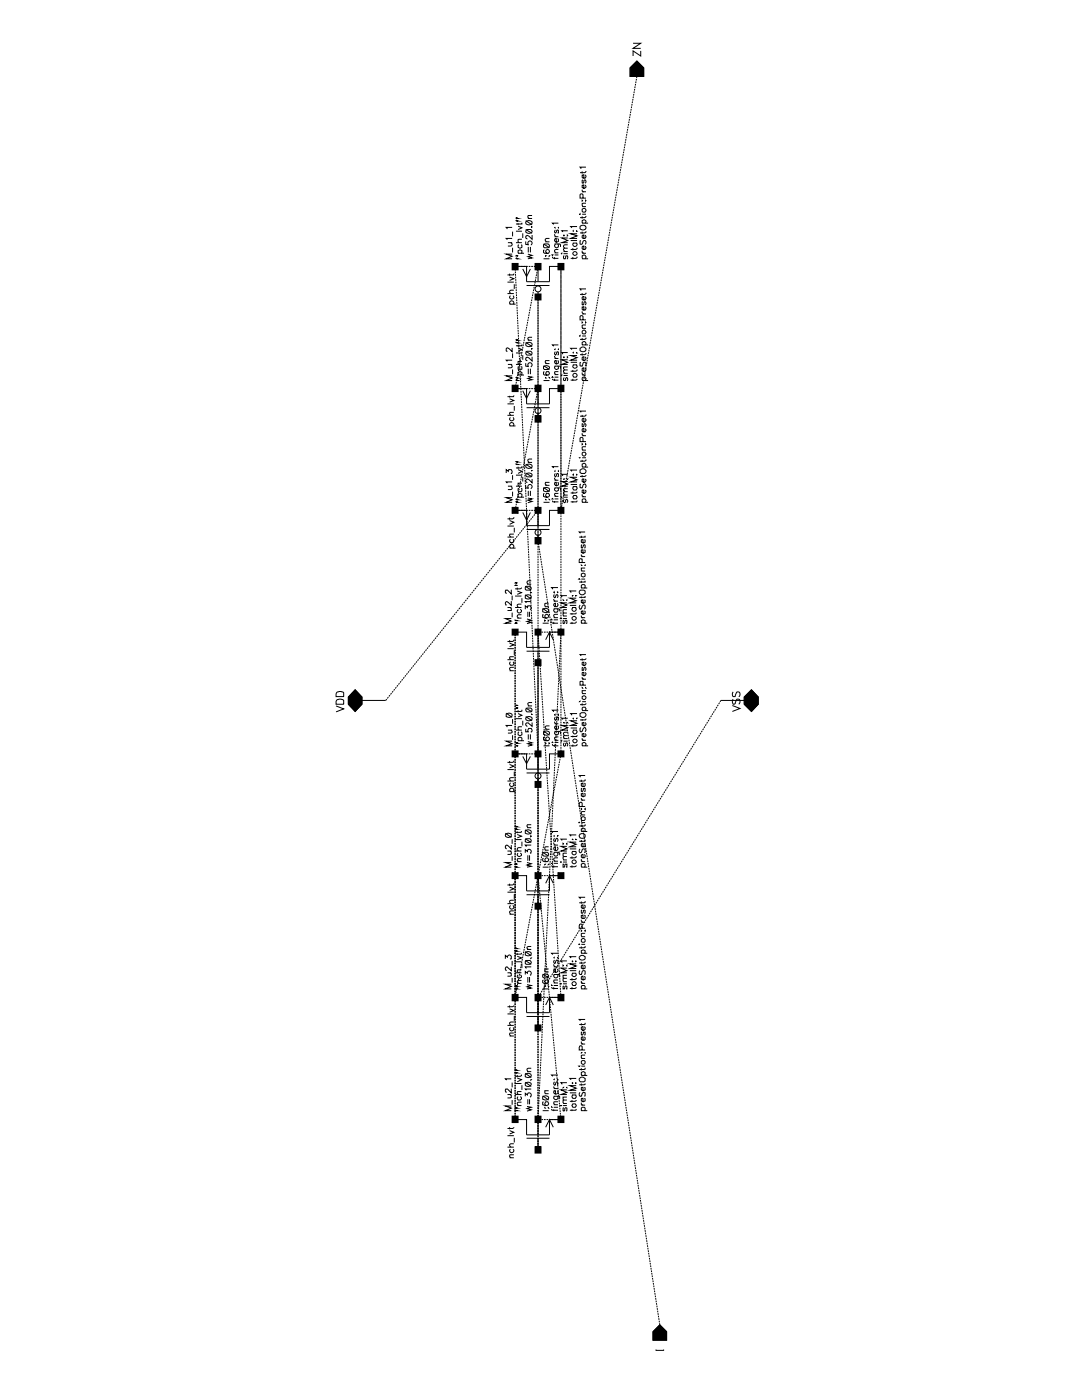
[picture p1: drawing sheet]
<svg xmlns="http://www.w3.org/2000/svg" width="216mm" height="279mm" viewBox="0 0 216 279" stroke-linecap="round" stroke-linejoin="round" font-family="sans-serif">
<g fill="none" stroke="#000" stroke-width=".2">
<path d="M125.7 13.5l1.4-1.3 1.3 1.3v1.7h-2.7zM126.3 8.6h1.5l-1.5 1.1h1.5M127.8 10.2v1l-1.5-1v1M116.2 40v.1zM116.2 37.8v.3l.3 .2M116.2 34.2v.4M116.2 38.3h.7M116.3 39.5v-.6l-.4-.2-.2 .2v.6h1.2M116.3 35.9l-.1 .1v.5l.1 .1 .2-.2v-.3l.3-.2 .1 .3-.1 .4M116.8 36.9a.4 .4 0 0 1 0 .6 .4 .4 0 0 1-.6-.1v-.4l.3-.1v.7M116.8 34.9l.1 .2-.1 .5h-.5l-.1-.2v-.4l.3-.1v.7M116.8 40v.1z"/>
<path d="M116.9 34.1l-.2 .4h-1M116.9 33.4h-1.2l.2 .3M101.3 58.6h1.2M101.3 56.3h1.2M101.3 48.4h.9M101.7 55.3l.8 .3-.8 .4M101.7 54.6v.4M101.9 59l-.2 .4 .3 .3 .5-.3-.1-.4M101.9 48.4l.3 .3-.1 .3-.8 .1M102.2 52.6h1.2v1.2h-1.2zM102.2 50.7h-1.2l1.2 .4-1.2 .5h1.2M102.2 47.6h-1.2l.2 .2"/>
<path d="M102.2 45.4h-1.2l.2 .3M102.3 46.2v1M102.3 49.4v1M102.5 57.9l-.7 .1-.1 .3 .2 .3M102.5 54.6l-.1 .3h-1.1M102.6 56.7v1M102.8 53.2h2.3v3h4.5v-3h2.3M103 48.4h1.1M103 46.1h1.1M103 51.6h.4M103 51.1h.4M103 44l.4 .1"/>
<path d="M103 43.5l.4 .1M103.4 45.1l.7 .4-.7 .3M103.4 50.5h1.2M103.4 44.5v.4M103.5 50.5h-.1v-.5l.3-.1 .4 .1v.5h-.1M103.5 48.9h-.1v.5l.3 .1 .4-.1v-.5h-.1M104.1 47.8h-.7v.5l.1 .1M104.1 44.4v.3h-1.1M104.3 53.7l.8 1.5 .7-1.5M104.3 46.6v.9M104.9 48.2v.6l.5 .1a.44 .44 0 0 1-.1-.7 .44 .44 0 0 1 .7 0 .44 .44 0 0 1-.1 .7M104.9 45.8l1.3 .8"/>
<path d="M104.9 44l1.3 .9M105 44.2a.62 .62 0 0 1 .7-.2 .62 .62 0 0 1 .4 .7 .62 .62 0 0 1-.8 .2 .62 .62 0 0 1-.3-.7zM105.1 57h4.5M105.2 45.8h.7l.3 .3a.68 .68 0 0 1-.7 .5 .68 .68 0 0 1-.6-.5zM105.3 50.7l.9 .3-.9 .2 .9 .3-.9 .1M105.3 43.6h.9M105.4 49.3v1.1M105.8 49.3v1.1M106.1 45.2v.2zM106.2 46.9v.9l-.6-.6a.36 .36 0 0 0-.5-.1 .36 .36 0 0 0-.1 .5l.2 .1M106.2 43h-.8l-.1 .3 .3 .3M106.8 58.7h1.2v1.2h-1.2z"/>
<path d="M106.8 52.6h1.2v1.2h-1.2zM107.4 53.2v3M107.4 58.3v1M108.5 48.9l.1-.2h.8l.2 .4-.2 .3h-.8l-.1-.1zM108.5 51.6h1.1M108.5 48.7l1.1 .7M108.6 49.9l-.1 .1v.4l.1 .1h.9l.1-.3v-.2l-.3-.2-.3 .2-.1 .2 .2 .3h.1M108.8 51.1h.2zM108.8 48.3h.8M109.6 51.1h.1M109.6 47.6h-.5l-.3 .2v.2l.3 .3M110.2 50.9h.1z"/>
<path d="M110.2 51.2v.2l.3 .2h.9M110.7 48.7l1.1 .1v.5M110.7 46.7v.4l.3 .1M110.7 45.4v.1zM110.7 51.3v.4M110.7 50.9h.7M110.7 50.5h.7M110.7 47.2h.7M110.8 48.7a.42 .42 0 0 0 0 .6 .42 .42 0 0 0 .6 0v-.4l-.1-.2M110.8 45.9l-.1 .2v.4h.2l.2-.5h.3v.5h-.1M111.3 47.6l.1 .2v.4a.4 .4 0 0 1-.6 0 .4 .4 0 0 1 .2-.6v.7M111.3 52.6h1.2v1.2h-1.2z"/>
<path d="M111.3 45.4l.1 .1zM111.4 49.8h-.5l-.2 .2v.2l.2 .3M111.4 44.5h-1.2l.3 .3M112.1 50.5v.2zM112.4 47h.2zM112.4 50.6h.9M112.4 50.2h.9M112.6 51.1l-.2 .1 .1 .4h.3l.1-.5h.3l.1 .4-.2 .1M113.2 46.9v.2zM113.3 49.5h-.6l-.3 .2 .3 .5M113.3 48.9h-.8l-.1 .4 .3 .2M113.3 47.5h-1.2l1.2 .5-1.2 .4h1.2"/>
<path d="M113.3 46.1h-1.2l.2 .2M113.9 48h1.2M114.3 49.5v.5M114.3 51.3v.4M114.3 48.5h.8M114.4 46.1h-.1zM114.5 48.5l-.2 .4 .3 .3 .5-.2v-.3l-.1-.2M115 46.1h.1zM115.1 51.2v.2l-.2 .2h-1M115.1 49.4v.2l-.2 .2h-1M115.1 46.7h-1.2l1.2 .4-1.2 .5h1.2M115.1 45.2h-1.2l.2 .3"/>
<path d="M115.7 42.8v-.1v.1zM115.9 48l-.2 .1v.6h.5l.1-.5 .5-.2 .1 .3-.1 .5M115.9 45a.63 .63 0 0 1 .7 0 .63 .63 0 0 1 .3 .6 .62 .62 0 0 1-.7 .3 .62 .62 0 0 1-.5-.7zM116.2 50v.4l.3 .1M116.2 41.7a.42 .42 0 0 1 .6 0 .42 .42 0 0 1 0 .6h-.5l-.1-.1zM116.2 51.6h1.1M116.2 50.5h.7M116.2 43.2v.4M116.2 46.2v.5M116.2 58.5v.4M116.2 44.5h1.1M116.2 42.8h.7"/>
<path d="M116.2 41.2h.7M116.3 51.6l-.1-.1v-.4a.42 .42 0 0 1 .6-.1 .42 .42 0 0 1 0 .6M116.3 44.5l-.1-.1v-.4a.39 .39 0 0 1 .6-.1 .39 .39 0 0 1 0 .6M116.8 49.1l.1 .3-.1 .4h-.5l-.1-.2v-.3l.3-.2v.7M116.8 46.9l.1 .3-.1 .4h-.5l-.1-.2v-.3l.3-.2v.7M116.8 59.2l.1 .2-.1 .5h-.5l-.1-.2v-.3l.3-.2v.7M116.9 46.1v.2l-.2 .2h-1M116.9 43.1l-.2 .3h-1M116.9 40.6h-.7l.1 .6M116.9 58.4v.2l-.2 .2h-1M116.9 57.7h-1.2l.2 .3M101.3 72.7h.9"/>
<path d="M101.7 79.6l.8 .3-.8 .4M101.7 60.7h1.2M101.7 79v.3M101.9 60.7l-.2-.3 .3-.4 .4 .2 .1 .3-.1 .2M101.9 72.7l.3 .5-.3 .2h-.6M102.2 76.9h1.2v1.2h-1.2zM102.2 75h-1.2l1.2 .4-1.2 .5h1.2M102.2 71.9h-1.2l.2 .2M102.2 69.4v.8l-.6-.6-.4-.2-.2 .2v.4l.3 .1M102.3 70.5v1M102.3 73.7v1M102.5 78.9l-.1 .3h-1.1"/>
<path d="M102.8 77.6h2.3v3h4.5v-3h2.3M103 72.7h1.1M103 70.4h1.1M103 75.9h.4M103 75.4h.4M103 68.3l.4 .1M103 67.8l.4 .1M103.4 69.4l.7 .4-.7 .3M103.4 68.8v.4M103.4 74.8h1.2M103.5 74.8h-.1v-.5l.3-.1 .4 .1v.5h-.1M103.5 73.2h-.1v.5l.3 .1 .4-.1v-.5h-.1"/>
<path d="M104.1 72.1h-.7v.5l.1 .1M104.1 68.7v.3h-1.1M104.3 78l.8 1.5 .7-1.5M104.3 70.9v.9M104.9 72.5v.6l.5 .1a.45 .45 0 0 1 0-.7 .45 .45 0 0 1 .7 .1 .45 .45 0 0 1-.2 .6M104.9 70.1l1.3 .8M104.9 68.3l1.3 .9M105 70.3l.2-.2h.7l.3 .4-.3 .4h-.7l-.3-.4zM105 68.5a.62 .62 0 0 1 .7-.2 .62 .62 0 0 1 .4 .7 .62 .62 0 0 1-.8 .2 .62 .62 0 0 1-.3-.7zM105.3 75.1l.9 .2-.9 .2 .9 .3-.9 .1M105.3 67.9h.9M105.4 73.6v1.1"/>
<path d="M105.8 73.6v1.1M106 69.6h.2zM106.2 71.2v.9l-.6-.6-.4-.2-.3 .2v.3l.3 .2M106.2 67.3l-.8 .1-.1 .2 .3 .3M106.8 76.9h1.2v1.2h-1.2zM107.4 77.6v3M108.5 73.2l.6-.2 .5 .2v.2l-.2 .3h-.8l-.1-.1zM108.5 75.9h1.1M108.5 73l1.1 .7M108.6 74.2l-.1 .1v.4l.1 .1h.9a.42 .42 0 0 0 0-.6h-.4a.37 .37 0 0 0-.2 .4 .37 .37 0 0 0 .3 .2M108.8 72.6h.8M108.9 75.4h.1h-.2z"/>
<path d="M109.6 75.4h.1M109.6 72h-.7l-.1 .3 .3 .3M110.2 75.3h.1zM110.2 75.6l.3 .3h.9M110.7 73.1h1.1v.5M110.7 71v.4l.3 .1M110.7 75.6v.4M110.7 75.3h.7M110.7 74.8h.7M110.7 71.5h.7M110.7 69.7v.1zM110.8 73.1a.4 .4 0 0 0 0 .6 .4 .4 0 0 0 .6-.1v-.4l-.1-.1"/>
<path d="M110.8 70.2l-.1 .2 .1 .5 .3-.6h.3v.5l-.1 .1M111.3 72l.1 .1v.4a.42 .42 0 0 1-.6 .1 .42 .42 0 0 1-.1-.6h.3v.6M111.3 76.9h1.2v1.2h-1.2zM111.4 74.2h-.7v.3l.2 .3M111.4 69.7l-.1 .1zM111.4 68.8h-1.2l.3 .3M112 74.9l.1-.1v.2zM112.4 71.3h.2zM112.4 74.9h.9M112.4 74.5h.9M112.6 75.4l-.2 .2 .1 .3h.3l.2-.5 .3 .2-.2 .3M113.2 71.2v.2z"/>
<path d="M113.3 73.8h-.6l-.3 .2 .3 .5M113.3 73.2h-.8l-.1 .4 .3 .2M113.3 71.8h-1.2l1.2 .5-1.2 .4h1.2M113.3 70.4h-1.2l.2 .3M113.9 72.3h1.2M114.3 73.8v.5M114.3 75.6v.4M114.3 72.8h.8M114.4 74.7l.2-.2 .5 .2v.3l-.1 .3h-.5l-.2-.3zM114.4 70.4h-.1zM114.5 72.8l-.2 .4 .3 .3 .5-.3-.1-.4M115 70.4h.1z"/>
<path d="M115.1 75.6l-.2 .3h-1M115.1 73.7v.2l-.2 .2h-1M115.1 71h-1.2l1.2 .4-1.2 .5h1.2M115.1 69.5h-1.2l.2 .3M115.7 67.1v-.1v.1zM115.7 69.5a.64 .64 0 0 1 .8-.3 .64 .64 0 0 1 .4 .6 .62 .62 0 0 1-.7 .4 .62 .62 0 0 1-.5-.7zM115.9 72.3l-.2 .1v.6l.5 .1 .1-.6 .5-.2 .1 .3-.1 .5M116.2 74.3v.4l.3 .1M116.2 66.1l.1-.1a.4 .4 0 0 1 .5 .1 .4 .4 0 0 1 0 .5h-.5l-.1-.1zM116.2 64.3v.1zM116.2 62.1v.3l.3 .3M116.2 67.5v.4"/>
<path d="M116.2 70.5v.5M116.2 75.9h1.1M116.2 74.8h.7M116.2 68.8h1.1M116.2 67.1h.7M116.2 65.5h.7M116.2 62.7h.7M116.3 75.9l-.1-.1v-.4l.1-.1h.5l.1 .2-.1 .4M116.3 68.8l-.1-.1v-.4a.39 .39 0 0 1 .6-.1 .39 .39 0 0 1 0 .6M116.3 63.8v-.6l-.4-.2-.2 .2v.6h1.2M116.3 60.2l-.1 .1v.5h.2l.2-.5 .2-.1 .1 .3-.1 .4M116.8 73.4a.42 .42 0 0 1 0 .6 .42 .42 0 0 1-.6 0v-.4l.3-.2v.8"/>
<path d="M116.8 71.2a.42 .42 0 0 1 0 .6 .42 .42 0 0 1-.6 0v-.4l.3-.2v.8M116.8 61.2l.1 .3-.1 .4h-.5l-.1-.2v-.4l.3-.1v.7M116.8 64.3v.1zM116.9 70.4v.2l-.2 .2h-1M116.9 67.4v.2l-.2 .1h-1M116.9 64.9h-.7v.5l.1 .1M101 94.4v-.7l.4 .4 .1-.4h.5l.2 .5-.1 .3h-.2M101.3 80.6h1.2M101.3 82.9h1.2M101.3 97h.9M101.7 85h1.2M101.9 85l-.2-.3 .3-.4 .4 .1 .1 .3-.1 .3"/>
<path d="M101.9 83.3l-.2 .4 .3 .3 .5-.3-.1-.4M101.9 97l.3 .5-.3 .2h-.6M102.2 99.3h-1.2l1.2 .4-1.2 .5h1.2M102.2 96.2h-1.2l.2 .2M102.3 94.8v1M102.3 98.1v1M102.5 82.3h-.7l-.1 .3 .2 .3M102.6 81v1M103 97h1.1M103 94.8h1.1M103 99.7h.4M103 92.6l.4 .1"/>
<path d="M103 92.1l.4 .1M103.4 93.7l.7 .4-.7 .4M103.4 93.1v.5M103.4 99.2h1.2M103.5 99.2l-.1-.1v-.5l.3-.1 .4 .1v.5l-.1 .1M103.5 97.5h-.1v.5l.1 .1h.5l.1-.1v-.5h-.1M104.1 96.4h-.7v.5l.1 .1M104.1 93v.3l-.1 .1h-1M104.3 95.2v.9M104.9 96.9v.5l.5 .1a.45 .45 0 0 1 0-.7 .45 .45 0 0 1 .7 .1 .45 .45 0 0 1-.2 .6M104.9 94.4l1.3 .8M104.9 92.6l1.3 .9"/>
<path d="M105 94.6l.7-.2 .4 .2 .1 .2-.3 .4h-.7l-.3-.4zM105 92.8a.62 .62 0 0 1 .7-.2 .62 .62 0 0 1 .4 .7 .62 .62 0 0 1-.8 .2 .62 .62 0 0 1-.3-.7zM105.1 81.4h4.5M105.3 99.4l.9 .2-.9 .2 .9 .3-.9 .2M105.3 92.3h.9M105.4 98v1M105.8 98v1M106 93.9h.2zM106.2 95.6v.8l-.6-.6-.4-.2-.3 .2v.3l.3 .2M106.2 91.6h-.6l-.3 .2 .3 .5M106.8 83h1.2v1.2h-1.2zM107.4 82.5v1.1"/>
<path d="M108.5 97.5l.5-.2 .4 .1a.35 .35 0 0 1 .3 .3 .35 .35 0 0 1-.3 .3l-.4 .1-.5-.1zM108.5 97.3l1.1 .8M108.6 98.5l-.1 .1v.5l.5 .1a.49 .49 0 0 0 .6-.4l-.1-.3h-.4l-.2 .4 .3 .3M108.8 96.9h.8M108.9 99.7h.1h-.2zM109.6 99.7h.1M109.6 96.3h-.7l-.1 .3 .3 .3M110.2 99.6h.1zM110.2 99.9l.1 .3h1.1M110.7 97.4h1.1v.5M110.7 95.3v.3l.3 .2M110.7 94.1v-.1z"/>
<path d="M110.7 100v.3M110.7 99.6h.7M110.7 99.1h.7M110.7 95.8h.7M110.8 97.4l-.1 .1a.4 .4 0 0 0 .2 .5 .4 .4 0 0 0 .5-.1v-.4l-.1-.1M110.8 94.5l-.1 .2 .1 .5 .3-.6h.3v.5l-.1 .1M111.3 96.3l.1 .1v.4a.42 .42 0 0 1-.6 .1 .42 .42 0 0 1-.1-.6h.3v.6M111.4 98.5h-.7v.3l.2 .3M111.4 94l-.1 .1zM111.4 93.1h-1.2l.3 .3M112 99.2l.1 .1zM112.4 95.6h.2z"/>
<path d="M112.4 99.2h.9M112.4 98.8h.9M112.6 99.7l-.2 .2 .1 .3 .1 .1 .3-.1v-.4l.2-.1 .2 .2-.2 .4M113.2 95.6h.1M113.3 98.1h-.6l-.3 .2 .3 .5M113.3 97.5h-.8l-.1 .4 .3 .2M113.3 96.1h-1.2l1.2 .5-1.2 .4h1.2M113.3 94.7h-1.2l.2 .3M113.9 96.7h1.2M114.3 98.1v.5M114.3 100v.3M114.3 97.1h.8"/>
<path d="M114.4 94.7v.1zM114.5 98.9h.5l.1 .2-.1 .5h-.5l-.2-.3zM114.5 97.1l-.2 .3 .2 .4h.5l.1-.3-.1-.4M115 94.7h.1zM115.1 99.9v.3h-1.2M115.1 98.1l-.2 .3h-1M115.1 95.2h-1.2l1.2 .6-1.2 .4h1.2M115.1 93.8h-1.2l.2 .3M115.7 91.4h.1M115.7 93.8a.61 .61 0 0 1 .8-.3 .61 .61 0 0 1 .3 .8l-.1 .2h-.7l-.3-.2zM115.9 96.6l-.2 .1v.6l.5 .1 .2-.7 .4-.1 .1 .3-.1 .5M116.2 98.6v.4l.3 .1"/>
<path d="M116.2 88.6v.1zM116.2 86.4v.4l.3 .2M116.2 82.8v.4M116.2 91.8v.4M116.2 94.8v.4M116.2 99.1h.7M116.2 93.2h1.1M116.2 91.4h.7M116.2 89.8h.7M116.2 87h.7M116.3 93.2l-.1-.2v-.4a.42 .42 0 0 1 .6 0 .42 .42 0 0 1 0 .6M116.3 90.3h.5a.4 .4 0 0 1 0 .6 .4 .4 0 0 1-.6-.2z"/>
<path d="M116.3 88.1v-.6l-.4-.2-.2 .2v.6h1.2M116.3 84.6h-.1v.5l.1 .1 .3-.6h.2l.1 .3-.1 .3M116.8 97.8a.4 .4 0 0 1 0 .6 .4 .4 0 0 1-.6-.1v-.4l.3-.1v.7M116.8 95.6a.4 .4 0 0 1 0 .6 .4 .4 0 0 1-.6-.1v-.4l.3-.1v.7M116.8 85.5l.1 .3-.1 .4h-.5l-.1-.2v-.3l.3-.2v.7M116.8 83.5a.4 .4 0 0 1 0 .5 .4 .4 0 0 1-.5 .2l-.1-.2v-.3l.3-.2v.7M116.8 88.6v.1zM116.9 94.8l-.2 .3h-1M116.9 91.7v.2l-.2 .1h-1M116.9 89.2h-.7v.5l.1 .1M116.9 82.7v.2l-.2 .2h-1M116.9 82h-1.2l.2 .3"/>
<path d="M101.3 107.2h1.2M101.3 105h1.2M101.7 103.9l.8 .3-.8 .4M101.7 103.3v.4M101.7 109.4h1.2M101.9 109.4l-.2-.4 .3-.4 .4 .1 .1 .3-.1 .4M101.9 107.6l-.2 .3 .2 .4h.5l.1-.3-.1-.4M102 120v.8l-.9-.7a.35 .35 0 0 0-.3 .3 .35 .35 0 0 0 .3 .3M102 117.7v.8l-.7-.7h-.4l-.1 .4 .3 .2M102.2 101.3h1.2v1.1h-1.2zM102.2 118.9v.9M102.5 106.6h-.7l-.1 .3 .2 .3"/>
<path d="M102.5 103.2v.2l-.2 .1h-1M102.6 105.3v1M102.8 101.9h2.3v3h4.5v-3h2.3M102.8 119h1.3M102.9 116.8h.3M102.9 116.3h.3M103 100.2h.4M103.2 117.9l.9 .4-.9 .3M103.2 117.3v.4M104.1 117.3l-.3 .2h-1M104.1 119.4v.9M104.3 102.3l.8 1.5 .7-1.5"/>
<path d="M104.8 118.9l.5-.2 .4 .1a.35 .35 0 0 1 .3 .3 .35 .35 0 0 1-.3 .4h-.4l-.5-.1zM104.8 118.7l1.2 .8M104.8 117l1.2 .8M105 117h.7l.3 .3-.3 .5h-.7a.51 .51 0 0 1 0-.8zM105.1 105.7h4.5M105.2 116.6h.8M105.9 118.2l.1 .1zM106 115.9l-.8 .1v.3l.2 .3M106.8 107.3h1.2v1.2h-1.2zM106.8 101.3h1.2v1.1h-1.2zM107.4 101.9v3M107.4 106.8v1.1"/>
<path d="M108.5 100.2h1.1M110.5 119.5l.2 .5h.1M110.5 120h.8M110.6 118.1v.2zM110.7 118.7l-.2 .2 .2 .4 .1-.1 .2-.5h.3v.3l-.1 .3M111.2 118.2h.1zM111.3 101.3h1.2v1.1h-1.2zM111.3 117.3h-1.2l.2 .3M112.4 119.7v.1zM113.1 119.7l-.1 .1zM113.1 118.9h-1.2l.3 .2M114.1 118.9h.2z"/>
<path d="M114.8 118.9h.2zM115 119.4h-1.3l1.3 .5-1.3 .4h1.3M115 117.9h-1.3l.3 .4M115.5 115.6h.2zM115.7 117.9l.8-.1 .3 .1v.5a.61 .61 0 0 1-.8 .3 .61 .61 0 0 1-.3-.8zM116 114.6l.3-.2 .5 .2v.4l-.4 .1-.4-.1zM116 112.8l.1 .1zM116 110.7v.2l.3 .2M116 106.9v.5M116 115.9v.4M116 119v.4M116 117.3h1.2"/>
<path d="M116 115.6h.8M116 114h.8M116 111.1h.8M116.2 117.3h-.2v-.5l.2-.1h.4l.2 .1v.5h-.2M116.2 112.3v-.7h-.5l-.1 .7h1.2M116.2 108.7l-.2 .1v.5l.2 .1 .2-.6h.4v.5l-.2 .1M116.2 100.2h1.1M116.3 100.2h-.1v-.5l.1-.1h.5l.1 .2-.1 .4M116.6 119.7l.2 .1v.4l-.4 .2-.4-.2v-.4l.3-.1v.7M116.6 109.7l.2 .1v.4l-.4 .2-.4-.2v-.4l.3-.1v.7M116.6 107.7l.2 .1v.4l-.4 .2-.4-.2v-.4l.3-.1v.7M116.8 119v.2h-1.2"/>
<path d="M116.8 115.9v.3h-1.2M116.8 113.4h-.8v.4l.2 .2M116.8 112.8l-.1 .1zM116.8 106.9v.3h-1.2M116.8 106.2h-1.2l.2 .2M67.1 139.8l.5-.3 .8 .1 .2 .2v.7h-1.5zM67.1 138.3l.5-.3 .8 .1 .2 .2v.7h-1.5zM70.9 137.7l1.3 1.4v1.4l-1.3 1.5-1.4-1.5v-1.4zM70.9 139.8h6.1M101.3 131.7h1.2M101.3 129.5h1.2M101.3 121.2h.7"/>
<path d="M101.7 128.4l.8 .3-.8 .3M101.7 127.8v.4M101.7 133.9h.8M101.8 121.2l.2 .2v.4h-.7M101.9 132.1l-.2 .2 .2 .5h.5l.1-.3-.1-.4M102 123.4h-1.2l1.2 .6-1.2 .4h1.2M102.2 125.6h1.2v1.1h-1.2zM102.2 122.3v.9M102.5 133.2h-.6l-.2 .1 .2 .6M102.5 131.1h-.7l-.1 .3 .2 .3M102.5 127.7l-.2 .3h-1M102.6 129.8v.9"/>
<path d="M102.8 126.2h2.3v3h4.5v-3h2.3M102.8 121.2h1.3M102.9 124.4h.3M102.9 123.8l.3 .1M103.2 123.4h.9M103.4 121.6a.41 .41 0 0 0-.1 .6 .41 .41 0 0 0 .6 0 .41 .41 0 0 0-.1-.6M104.1 122.7l-.8 .1-.1 .3 .3 .3M104.1 120.6h-.6l-.3 .1 .3 .5M104.8 121.6v-.7l.4 .3 .1-.3h.5l.1 .2a.36 .36 0 0 1-.2 .6M105.1 130h4.5M105.2 123.5l.8 .3-.8 .2 .8 .2-.8 .3M105.3 122.1v1"/>
<path d="M105.7 122.1v1M106 120.1h-1.2l.2 .2M106.8 131.7h1.2v1.1h-1.2zM106.8 125.6h1.2v1.1h-1.2zM107.4 126.2v3M107.4 130v2.2M108.3 121.6l.5-.2a.57 .57 0 0 1 .7 .5l-.3 .3-.4 .1-.5-.2zM108.3 124.4h1.2M108.3 121.4l1.2 .9M108.5 122.7h-.2v.5l.5 .2a.49 .49 0 0 0 .7-.5 .38 .38 0 0 0-.4-.3 .38 .38 0 0 0-.4 .4 .38 .38 0 0 0 .4 .4M108.7 123.8v.2zM108.7 121.1h.8"/>
<path d="M108.9 127.7l.7-1.5 .8 1.5M109.4 123.8v.2zM109.5 120.4l-.8 .1v.4l.2 .2M110.1 124v.2l.2 .2h1M110.1 123.6v.2zM110.5 121.5l1.2 .1v.4M110.5 123.3h.8M110.5 124.1v.4M110.5 123.7h.8M110.7 121.5l-.2 .3 .2 .4h.5l.1-.3-.1-.4M111.2 120.4l.1 .2-.1 .5h-.5l-.2-.5 .3-.2v.7M111.3 125.6h1.2v1.1h-1.2z"/>
<path d="M111.3 122.6h-.6l-.2 .2 .2 .5M111.9 123.4h.1h-.2zM112.4 123.4h.7M112.4 122.9h.7M112.5 123.8l-.1 .1v.5l.1 .1 .2-.2v-.3l.2-.2 .2 .1v.5l-.2 .1M113.1 122.3h-.7v.5l.1 .1M113.1 121.7l-.7 .1v.4l.1 .1M113.1 120.3h-1.2l1.2 .4-1.2 .5h1.2M113.7 120.8h1.3M114.1 122.3v.4M114.1 124.1v.4M114.1 121.2h.9"/>
<path d="M114.3 121.2a.43 .43 0 0 0-.1 .7 .43 .43 0 0 0 .7 0 .43 .43 0 0 0-.1-.7M115 124v.2l-.3 .2h-1M115 122.3l-.1 .2h-1.2M115.7 140h.1M115.7 120.7l-.1 .4 .1 .5 .3-.1 .3-.7 .3-.1 .2 .2v.5l-.2 .2M116 122.9v.2l.3 .2M116 124.4h1.2M116 123.3h.8M116.2 137.2v.1zM116.2 135.1v.3l.3 .2M116.2 124.4l-.2-.1v-.4l.3-.2 .5 .2v.4l-.2 .1M116.2 131.4v.4"/>
<path d="M116.2 138.4h.7M116.2 135.6h.7M116.3 136.7v-.6l-.5-.1-.1 .7h1.2M116.3 133.2l-.1 .1v.5h.2l.3-.6 .2 .2-.1 .4M116.6 121.9l.2 .1v.4l-.4 .2-.4-.2v-.4l.3-.1v.7M116.8 134.2a.4 .4 0 0 1 0 .6 .4 .4 0 0 1-.6-.1v-.4l.3-.1v.7M116.8 132.2a.4 .4 0 0 1 0 .6 .4 .4 0 0 1-.6-.1v-.5h.3v.6M116.8 137.2l.1 .1zM116.9 137.8h-.7v.5l.1 .1M116.9 131.4l-.2 .3h-1M116.9 130.6h-1.2l.2 .3M143.8 139.8h6.1"/>
<path d="M146.3 139.5l-.2 .4a.52 .52 0 0 0 .4 .6l.2-.1 .3-.8 .4-.1a.6 .6 0 0 1 0 1M146.3 138.1l-.2 .3 .2 .6 .4-.1 .4-.8h.3a.54 .54 0 0 1 0 .9M149.9 137.7l1.4 1.4v1.4l-1.4 1.5-1.4-1.5v-1.4zM67.1 140.9l1.5 .6-1.5 .6M101 142.5l.7-.2 .4 .2 .1 .2a.75 .75 0 0 1-1.2 .3zM101 142.3l1.2 .9M101.3 155.9h1.2M101.3 153.6h1.2M101.3 145.7h.9M101.7 152.6l.8 .3-.8 .3M101.7 151.9v.4M101.7 158h1.2"/>
<path d="M101.9 158l-.2-.3 .2-.4h.5l.1 .3-.1 .4M101.9 156.2l-.2 .4 .3 .4 .4-.1 .1-.3-.1-.4M101.9 145.7l.3 .4-.3 .2h-.6M102.2 149.9h1.2v1.1h-1.2zM102.2 147.9h-1.2l1.2 .5-1.2 .4h1.2M102.2 144.8h-1.2l.2 .3M102.3 143.5v.9M102.3 146.7v1M102.5 155.2h-.6l-.2 .2 .2 .5M102.5 151.8v.2l-.2 .1h-1M102.6 154v.9M102.8 150.5h2.3v3h4.5v-3h2.3"/>
<path d="M103 145.7h1.1M103 143.4h1.1M103 148.8h.4M103 148.3h.4M103 141.3h.4M103 140.8h.4M103.4 142.4l.7 .3-.7 .4M103.4 141.7v.5M103.4 147.8h1.2M103.5 147.8l-.1-.1v-.4l.1-.1h.5l.1 .1v.4l-.1 .1M103.5 146l-.1 .2v.4l.3 .2 .4-.2v-.4l-.1-.2M104.1 145l-.7 .1v.4l.1 .2"/>
<path d="M104.1 141.6v.3l-.1 .1h-1M104.3 151l.8 1.4 .7-1.4M104.3 143.8v1M104.9 145.5v.5h.5l-.1-.3 .2-.3h.5l.2 .5-.3 .2M104.9 143l1.3 .8M104.9 141.3l1.3 .8M105 143.2a.62 .62 0 0 1 .7-.2 .62 .62 0 0 1 .4 .7 .62 .62 0 0 1-.8 .2 .62 .62 0 0 1-.3-.7zM105 141.5l.2-.2h.7l.3 .4-.3 .4h-.7l-.3-.4zM105.1 154.3h4.5M105.3 148l.9 .3-.9 .1 .9 .3-.9 .2M105.3 140.9h.9M105.4 146.6v1"/>
<path d="M105.8 146.6v1M106.1 142.5l.1 .1h-.2zM106.2 144.2v.7l-.8-.6h-.3l-.2 .4 .3 .2M106.2 140.2h-.6l-.3 .2 .3 .5M106.8 156h1.2v1.1h-1.2zM106.8 149.9h1.2v1.1h-1.2zM107.4 150.5v3M107.4 155.4v1.1M108.5 146l.5-.1 .4 .1a.35 .35 0 0 1 .3 .3 .35 .35 0 0 1-.3 .3l-.4 .1-.5-.1zM108.5 148.8h1.1M108.5 145.9l1.1 .8M108.6 147.2h-.1v.5l.5 .1a.49 .49 0 0 0 .6-.4 .38 .38 0 0 0-.3-.3 .38 .38 0 0 0-.4 .3 .38 .38 0 0 0 .3 .4"/>
<path d="M108.8 145.5h.8M108.9 148.3v.1zM109.6 148.3v.1zM109.6 144.9h-.5l-.3 .1 .3 .5M110.2 148.2h.1zM110.2 148.5v.2l.3 .1h.9M110.7 146h1.1v.5M110.7 144l.1 .4h.2M110.7 142.7v-.1v.1zM110.7 148.6v.4M110.7 147.7h.7M110.7 148.2h.7"/>
<path d="M110.7 144.4h.7M110.8 146l-.1 .2 .1 .4h.5l.1-.1v-.5h-.1M110.8 143.2l-.1 .1 .1 .5 .3-.6h.3v.5l-.1 .1M111.3 144.9h.1v.5l-.1 .1h-.5l-.1-.4 .3-.2v.6M111.3 149.9h1.2v1.1h-1.2zM111.4 147.1h-.5l-.2 .1 .2 .5M111.4 142.6v.1zM111.4 141.7h-1.2l.3 .4M112 147.9l.1-.1zM112.4 147.9h.9M112.4 147.4h.9M112.5 144.2l.1 .1h-.2z"/>
<path d="M112.6 148.3l-.2 .2 .2 .4 .3-.1v-.4l.1-.1h.2l.1 .4-.2 .2M113.2 144.2l.1 .1zM113.3 146.8h-.8l-.1 .4 .3 .2M113.3 146.1h-.6l-.3 .2 .3 .5M113.3 144.8h-1.2l1.2 .4-1.2 .5h1.2M113.3 143.3h-1.2l.2 .3M113.9 145.3h1.2M114.3 143.3l.1 .1zM114.3 146.8v.4M114.3 148.6v.4M114.3 145.7h.8M114.5 145.7l-.2 .3 .2 .4a.43 .43 0 0 0 .5-.1 .43 .43 0 0 0 0-.6"/>
<path d="M115 143.3h.1zM115.1 148.5v.2l-.2 .1h-1M115.1 146.7v.3h-1.2M115.1 143.8h-1.2l1.2 .6-1.2 .4h1.2M115.1 142.4h-1.2l.2 .3M115.7 142.4l.3-.2h.7a.5 .5 0 0 1 .2 .6 .5 .5 0 0 1-.4 .4h-.3l-.5-.3zM115.9 145.2l-.2 .2v.5l.2 .1h.3l.1-.5 .5-.3 .1 .3-.1 .5M116 159.3v.2l.3 .2M116 155.6v.4M116 159.7h.8M116.2 147.3v.3l.3 .1M116.2 157.3l-.2 .1v.5l.2 .1 .1-.2 .1-.4 .2-.1 .2 .1v.5l-.2 .1"/>
<path d="M116.2 140.4v.4M116.2 143.5v.3M116.2 148.8h1.1M116.2 147.7h.7M116.2 141.8h1.1M116.2 140h.7M116.3 148.8h-.1v-.5a.39 .39 0 0 1 .6-.1 .39 .39 0 0 1 0 .6M116.3 141.8l-.1-.2v-.3l.1-.2h.5l.1 .3-.1 .4M116.6 158.3l.2 .1v.4l-.4 .2-.4-.2v-.4l.3-.1v.7M116.6 156.3l.2 .1v.4l-.2 .2h-.4l-.2-.2v-.4l.3-.1v.7M116.8 146.4a.4 .4 0 0 1 0 .6 .4 .4 0 0 1-.6-.1v-.4l.3-.1v.7M116.8 144.2a.4 .4 0 0 1 0 .6 .4 .4 0 0 1-.6-.1v-.4l.3-.1v.7"/>
<path d="M116.8 155.5v.3l-.2 .1h-1M116.8 154.8h-1.2l.2 .3M116.9 143.4l-.1 .3h-1.1M116.9 140.4l-.2 .2h-1M146.1 140.8l1.6 .6-1.6 .6M100.8 166.3l1.2 .8M100.9 166.5l.4-.2 .7 .2v.5l-.5 .1-.4-.1a.36 .36 0 0 1-.2-.5zM101.3 178.1h1.2M101.3 169.8h.7M101.7 177l.8 .4-.8 .3M101.7 176.4v.4M101.8 169.8l.2 .2v.4l-.7 .1"/>
<path d="M102 172.1h-1.2l1.2 .5-1.2 .5h1.2M102 168.7v.7l-.8-.7h-.3l-.1 .5 .3 .2M102.2 174.2h1.2v1.1h-1.2zM102.2 167.5v.9M102.2 170.9v.9M102.5 179.7h-.6l-.2 .1 .2 .5M102.5 176.3v.1l-.2 .2h-1M102.6 178.5v.9M102.8 174.8h2.3v3h4.5v-3h2.3M102.8 169.8h1.3M102.8 167.6h1.3M102.9 173l.3 .1"/>
<path d="M102.9 172.5h.3M102.9 165.4l.3 .1M102.9 164.9l.3 .1M103.2 166.5l.9 .4-.9 .3M103.2 165.9v.4M103.2 172h.9M103.4 170.3a.39 .39 0 0 0-.1 .5 .39 .39 0 0 0 .6 .1 .39 .39 0 0 0 .1-.6h-.2M104.1 171.4h-.8l-.1 .3 .3 .3M104.1 169.2h-.8l-.1 .4 .3 .2M104.1 165.9l-.1 .2h-1.2M104.1 168v.9M104.8 170.2v-.6l.4 .3a.38 .38 0 0 1 .4-.4 .38 .38 0 0 1 .4 .3 .38 .38 0 0 1-.3 .5"/>
<path d="M104.8 167.6l.2-.2h.7l.3 .3a.65 .65 0 0 1-.6 .5 .65 .65 0 0 1-.6-.4zM104.8 165.8l.5-.2 .4 .1a.35 .35 0 0 1 .3 .3 .35 .35 0 0 1-.3 .4l-.4 .1-.5-.2zM104.8 167.4l1.2 .7M104.8 165.6l1.2 .9M105.1 178.6h4.5M105.2 172.1l.8 .3-.8 .2 .8 .3-.8 .2M105.2 165.2h.8M105.3 170.7v1.1M105.7 170.7v1.1M105.9 166.8v.2zM106 168.7h-1.2l.2 .3M106 164.6h-.8v.3l.2 .3"/>
<path d="M106.8 174.2h1.2v1.1h-1.2zM107.4 174.8v3M107.4 178.6v2.2M108.3 170.3l.2-.2h.7l.3 .4-.3 .4h-.7l-.2-.2zM108.3 173.1h1.2M108.3 170.1l1.2 .8M108.5 171.3l-.2 .1v.4l.2 .2h.8l.2-.4-.1-.2-.3-.2-.3 .2-.1 .2 .2 .4h.2M108.7 172.5h.1M108.7 169.7h.8M108.9 176.3l.7-1.5 .8 1.5M109.4 172.5h.1M109.5 169l-.8 .1v.4l.2 .2"/>
<path d="M110.1 172.7l.2 .3h1M110.1 172.4h.1M110.5 170.1l1.1 .1 .1 .5M110.5 168.1l.1 .4 .2 .2M110.5 166.8l.1 .1zM110.5 172.7v.4M110.5 172.3h.8M110.5 171.9h.8M110.5 168.7h.8M110.7 170.1a.43 .43 0 0 0-.1 .6 .43 .43 0 0 0 .6 0 .43 .43 0 0 0 0-.6M110.7 167.3l-.2 .3 .1 .3h.2l.3-.6 .2 .3-.1 .3M111.2 169a.42 .42 0 0 1 .1 .6 .42 .42 0 0 1-.7 0 .42 .42 0 0 1 .1-.6l.1 .8"/>
<path d="M111.2 166.8h.1zM111.3 174.2h1.2v1.1h-1.2zM111.3 171.2h-.6l-.2 .2v.2l.2 .3M111.3 165.9h-1.2l.2 .3M111.8 172h.2zM112.4 168.3v.2zM112.4 172h.7M112.4 171.6h.7M112.5 172.5h-.1v.6h.2l.2-.6h.3v.6h-.2M113.1 170.9l-.7 .1 .1 .6M113.1 170.3h-.7v.5l.1 .1M113.1 168.9h-1.2l1.2 .5-1.2 .4h1.2"/>
<path d="M113.1 168.3v.2zM113.1 167.5h-1.2l.3 .2M113.7 169.4h1.3M114.1 170.9v.5M114.1 172.7v.4M114.1 169.9h.9M114.2 167.5l.1 .1h-.2zM114.3 169.9a.39 .39 0 0 0 0 .6 .39 .39 0 0 0 .5 0 .39 .39 0 0 0 0-.6M114.9 167.5l.1 .1h-.2zM115 172.7l-.3 .3h-1M115 170.9v.1l-.3 .2h-1M115 168.1h-1.3l1.3 .4-1.3 .5h1.3"/>
<path d="M115 166.6h-1.3l.3 .3M115.6 164.1v.2zM115.7 169.4l-.1 .3 .1 .5 .3-.1 .3-.7 .5 .1v.6l-.2 .1M115.7 166.5h.9l.2 .1v.4a.64 .64 0 0 1-.8 .3 .64 .64 0 0 1-.4-.6zM116 171.4v.4l.3 .2M116 163.2l.3-.2 .5 .2v.4l-.2 .1h-.4l-.2-.1zM116 161.4v.1zM116 164.6v.4M116 167.6v.5M116 179.9v.4M116 173.1h1.2M116 172h.8"/>
<path d="M116 165.9h1.2M116 164.2h.8M116 162.6h.8M116.2 173.1l-.2-.2v-.4l.3-.2 .5 .2v.4l-.2 .2M116.2 165.9h-.2v-.5l.3-.1 .5 .1v.5h-.2M116.2 161v-.7l-.2-.2-.3 .1-.1 .8h1.2M116.6 170.5l.2 .2v.3l-.2 .2h-.4l-.2-.2v-.3l.3-.2v.7M116.6 168.3l.2 .2v.3l-.2 .2h-.4l-.2-.2v-.3l.3-.2v.7M116.8 167.6v.2l-.2 .1h-1M116.8 164.5v.3h-.2h-1M116.8 162l-.8 .1 .2 .5M116.8 161.4v.1z"/>
<path d="M116.8 179.8v.3l-.2 .1h-1M116.8 179.1h-1.2l.2 .3M100.8 191.3v-.6l.5 .3v-.2l.4-.2 .3 .2v.5l-.2 .1M101.3 180.3h1.2M101.3 194.1h.7M101.7 182.5h.8M101.8 194.1l.2 .2v.4l-.7 .1M101.9 180.7l-.2 .4 .3 .3h.4l.1-.3-.1-.4M102 196.4h-1.2l1.2 .4-1.2 .6h1.2M102 193v.7l-.8-.7h-.3l-.1 .5 .3 .2M102.2 198.5h1.2v1.2h-1.2zM102.2 191.8v.9"/>
<path d="M102.2 195.2v.9M102.5 181.8h-.6l-.2 .1 .2 .6M102.8 199.1h2.3v3h4.5v-3h2.3M102.8 194.1h1.3M102.8 191.9h1.3M102.9 197.3l.3 .1M102.9 196.8h.3M102.9 189.7l.3 .1M102.9 189.2l.3 .1M103.2 190.8l.9 .4-.9 .3M103.2 190.2v.4M103.2 196.3h.9"/>
<path d="M103.4 194.6a.39 .39 0 0 0-.1 .5 .39 .39 0 0 0 .6 .1 .39 .39 0 0 0 .1-.6h-.2M104.1 195.7h-.6l-.3 .1 .3 .5M104.1 193.5h-.8l-.1 .4 .3 .2M104.1 190.2l-.1 .2h-1.2M104.1 192.3v.9M104.8 194.5v-.6l.4 .3a.41 .41 0 0 1 .4-.4 .41 .41 0 0 1 .5 .4 .41 .41 0 0 1-.4 .4M104.8 191.9l.2-.2h.7l.3 .4-.3 .3h-.7l-.2-.1zM104.8 190.1l.5-.2 .4 .1a.35 .35 0 0 1 .3 .3 .35 .35 0 0 1-.3 .4l-.4 .1-.5-.2zM104.8 191.7l1.2 .7M104.8 189.9l1.2 .9M105.2 196.5l.8 .2-.8 .2 .8 .3-.8 .2M105.2 189.5h.8"/>
<path d="M105.3 195v1.1M105.7 195v1.1M105.9 191.2h.1M106 193h-1.2l.2 .3M106 188.9h-.6l-.2 .2 .2 .4M106.8 180.3h1.2v1.1h-1.2zM106.8 198.5h1.2v1.2h-1.2zM107.4 199.1v3M108.3 194.6l.7-.2 .4 .2 .1 .2-.3 .4h-.7l-.2-.2zM108.3 197.4h1.2M108.3 194.4l1.2 .8M108.5 195.6l-.2 .1v.4l.2 .2h.8a.42 .42 0 0 0 0-.7h-.4a.37 .37 0 0 0-.2 .4 .37 .37 0 0 0 .4 .3"/>
<path d="M108.7 196.8h.1zM108.7 194h.8M109.4 196.8h.1zM109.5 193.4h-.8v.4l.2 .2M110.1 197l.2 .3h1M110.1 196.6l.1 .1zM110.5 194.5h1.1l.1 .5M110.5 192.4l.1 .4 .2 .2M110.5 197v.4M110.5 196.7h.8M110.5 196.2h.8M110.5 193h.8"/>
<path d="M110.6 191.1l-.1 .1zM110.7 194.5a.39 .39 0 0 0-.1 .5 .39 .39 0 0 0 .6 0 .39 .39 0 0 0 0-.5M110.7 191.6l-.2 .3 .1 .3h.2l.1-.4 .3-.2 .1 .3-.1 .4M111.2 193.4a.41 .41 0 0 1 0 .6 .41 .41 0 0 1-.6 0 .41 .41 0 0 1 0-.6h.2v.7M111.2 191.2h.1zM111.3 198.5h1.2v1.2h-1.2zM111.3 195.6h-.7l-.1 .3 .2 .3M111.3 190.2h-1.2l.2 .3M111.8 196.3h.2zM112.4 192.6v.2zM112.4 196.3h.7M112.4 195.9h.7"/>
<path d="M112.5 196.8h-.1v.6h.2l.3-.6h.2v.6h-.2M113.1 195.2l-.7 .1v.4l.1 .2M113.1 194.6h-.7v.5l.1 .1M113.1 193.2h-1.2l1.2 .5-1.2 .4h1.2M113.1 192.6v.2zM113.1 191.8h-1.2l.3 .3M113.7 193.7h1.3M114.1 191.9h.2zM114.1 195.2v.5M114.1 197v.4M114.1 194.2h.9M114.2 196.1a.42 .42 0 0 1 .7-.1 .42 .42 0 0 1-.1 .7h-.5l-.2-.3z"/>
<path d="M114.3 194.2a.39 .39 0 0 0 0 .6 .39 .39 0 0 0 .5 0 .39 .39 0 0 0 0-.6M114.8 191.9h.2zM115 197l-.3 .3h-1M115 195.2v.1l-.3 .2h-1M115 192.4h-1.3l1.3 .4-1.3 .5h1.3M115 190.9h-1.3l.3 .3M115.5 188.5h.2zM115.6 191a.71 .71 0 0 1 1.2-.1v.4a.64 .64 0 0 1-.8 .3 .64 .64 0 0 1-.4-.6zM115.7 193.7l-.1 .3 .1 .5h.3l.3-.8 .5 .1v.6l-.2 .1M116 195.7v.4l.3 .2M116 187.5l.4-.2 .4 .2v.4l-.2 .1h-.4l-.2-.1zM116 185.7v.1z"/>
<path d="M116 183.6v.2l.3 .3M116 188.9v.4M116 191.9v.5M116 197.4h1.2M116 196.3h.8M116 190.2h1.2M116 188.5h.8M116 186.9h.8M116 184.1h.8M116.2 197.4l-.2-.2v-.4l.2-.1h.4l.2 .1v.4l-.2 .2M116.2 190.2h-.2v-.5l.3-.1 .5 .1v.5h-.2M116.2 185.3v-.7l-.2-.2-.3 .1-.1 .8h1.2"/>
<path d="M116.2 181.6l-.2 .1v.5l.2 .1 .2-.6h.4v.5l-.2 .1M116.6 194.8l.2 .2v.4l-.4 .2-.4-.2v-.4l.3-.2v.8M116.6 192.6l.2 .2v.4l-.4 .2-.4-.2v-.4l.3-.2v.8M116.6 182.6l.2 .1v.4l-.2 .2h-.4l-.2-.2v-.4l.3-.1v.7M116.6 180.6l.2 .2v.3l-.2 .2h-.4l-.2-.2v-.3l.3-.2v.7M116.7 185.8l.1-.1v.1zM116.8 191.9l-.2 .3h-1M116.8 188.8v.3h-.2h-1M116.8 186.3l-.8 .1v.4l.2 .1M101.3 204.6h1.2M101.3 202.4h1.2M101.3 218.4h.7"/>
<path d="M101.7 201.3l.8 .4-.8 .3M101.7 200.7v.4M101.7 206.8h.8M101.8 218.4l.2 .2v.4l-.7 .1M101.9 205.1l-.2 .3 .3 .3 .4-.1 .1-.4-.1-.1M102 217.3v.8l-.7-.8h-.4l-.1 .5 .3 .2M102 215.3h-1.2l.3 .3M102.2 216.1v.9M102.2 219.5v1M102.5 206.2h-.7l-.1 .3 .2 .3M102.5 204h-.6l-.2 .1 .2 .5M102.5 200.7l-.2 .2h-1"/>
<path d="M102.6 202.8v.9M102.8 218.4h1.3M102.8 216.2h1.3M102.9 214l.3 .1M102.9 213.5l.3 .1M103.2 215.1l.9 .4-.9 .4M103.2 214.5v.5M103.4 218.9l-.2 .2 .2 .4h.4l.3-.2-.1-.4h-.2M104.1 220h-.6l-.3 .1 .3 .5M104.1 217.8h-.8l-.1 .4 .3 .2M104.1 214.5v.1l-.3 .2h-1M104.1 216.6v.9"/>
<path d="M104.8 218.8v-.6l.4 .3a.41 .41 0 0 1 .4-.4 .41 .41 0 0 1 .5 .4 .41 .41 0 0 1-.4 .4M104.8 216.2l.7-.2 .5 .3a.6 .6 0 0 1-.7 .5 .6 .6 0 0 1-.5-.6zM104.8 214.4l.5-.2a.57 .57 0 0 1 .7 .5l-.5 .4-.5-.1-.2-.1zM104.8 216l1.2 .8M104.8 214.2l1.2 .9M105.1 202.9h4.5M105.2 213.9h.8M105.3 219.4v1M105.7 219.4v1M105.9 215.5h.1M106 217.3h-1.2l.2 .3M106 213.2h-.6l-.2 .2 .2 .5"/>
<path d="M106.8 204.6h1.2v1.1h-1.2zM107.4 202.9v2.2M108.3 218.9l.5-.2 .4 .1a.35 .35 0 0 1 .3 .3 .35 .35 0 0 1-.3 .4h-.4l-.5-.1zM108.3 218.7l1.2 .8M108.5 219.9l-.2 .1v.5l.5 .1a.49 .49 0 0 0 .7-.4l-.2-.3h-.4l-.2 .4 .4 .3M108.7 218.3h.8M108.9 200.6l.7-1.5 .8 1.5M109.5 217.7h-.8v.4l.2 .2M110.5 218.8h1.1l.1 .5M110.5 216.8v.2l.3 .3M110.5 217.3h.8M110.6 215.4l-.1 .1z"/>
<path d="M110.7 218.8a.39 .39 0 0 0-.1 .5 .39 .39 0 0 0 .6 0 .39 .39 0 0 0 0-.5M110.7 215.9l-.2 .3 .1 .3h.2l.1-.4 .3-.2 .1 .3-.1 .4M111.2 217.7a.41 .41 0 0 1-.1 .6 .41 .41 0 0 1-.6-.2l.1-.4h.2v.7M111.2 215.5h.1zM111.3 219.9h-.7l-.1 .3 .2 .3M111.3 214.5h-1.2l.2 .3M112.4 217h.1M113 217l.1 .1zM113.1 219.5l-.7 .1v.4l.1 .2M113.1 218.9h-.7v.5l.1 .1M113.1 217.5h-1.2l1.2 .5-1.2 .4h1.2M113.1 216.1h-1.2l.3 .3"/>
<path d="M113.7 218.1h1.3M114.1 216.2h.2zM114.1 219.5v.5M114.1 218.5h.9M114.3 218.5l-.2 .3 .2 .4h.5l.2-.3-.2-.4M114.8 216.2h.2zM115 219.5l-.3 .3h-1M115 216.7h-1.3l1.3 .5-1.3 .4h1.3M115 215.2h-1.3l.3 .3M115.5 212.8h.2zM115.6 215.3a.71 .71 0 0 1 1.2-.1v.5l-.3 .2h-.7l-.2-.3zM115.7 218l-.1 .3 .1 .5h.3l.2-.7h.6v.6l-.2 .1"/>
<path d="M116 211.8l.2-.1h.4l.2 .1v.4l-.5 .2-.3-.2zM116 210.1h.1M116 207.9v.3l.3 .2M116 204.2v.4M116 213.2v.4M116 216.2v.5M116 214.6h1.2M116 212.8h.8M116 211.2h.8M116 208.4h.8M116.2 214.6l-.2-.1v-.5l.3-.1 .5 .1v.5l-.2 .1M116.2 209.5v-.6l-.2-.2-.3 .1-.1 .7h1.2"/>
<path d="M116.2 206h-.2v.5l.2 .1 .2-.6h.4v.5l-.2 .1M116.6 219.2l.2 .1v.4l-.4 .2-.4-.2v-.4l.3-.1v.7M116.6 217l.2 .1v.4l-.4 .2-.4-.2v-.4l.3-.1v.7M116.6 206.9l.2 .2v.3l-.2 .2h-.4l-.2-.2v-.3l.3-.2v.7M116.6 204.9l.2 .2v.3l-.4 .3-.4-.3v-.3l.3-.2v.8M116.7 210.1h.1zM116.8 216.2l-.2 .3h-1M116.8 213.1v.3h-.2h-1M116.8 210.6l-.8 .1v.4l.2 .1M116.8 204.1v.3l-.2 .1h-1M116.8 203.5h-1.2l.2 .2M101.3 228.9h1.2"/>
<path d="M101.3 226.7h1.2M101.7 225.6l.8 .4-.8 .3M101.7 225v.4M101.7 231.1h.8M101.9 229.4l-.2 .3 .3 .3 .4-.1 .1-.4-.1-.1M102 220.7h-1.2l1.2 .4-1.2 .6h1.2M102.2 222.8h1.2v1.2h-1.2zM102.5 230.5h-.7l-.1 .3 .2 .3M102.5 228.3h-.6l-.2 .1 .2 .5M102.5 225l-.2 .2h-1M102.6 227.1v.9M102.8 223.4h2.3v3.1h4.5v-3.1h2.3"/>
<path d="M102.9 221.6l.3 .1M102.9 221.1h.3M103.2 220.6h.9M105.1 227.2h4.5M105.2 220.8l.8 .2-.8 .2 .8 .3-.8 .2M106.8 228.9h1.2v1.2h-1.2zM106.8 222.8h1.2v1.2h-1.2zM107.4 223.4v3.1M107.4 227.2v2.2M108.3 221.7h1.2M108.7 221.1h.1zM108.9 225l.7-1.6 .8 1.6"/>
<path d="M109.4 221.1h.1zM110.1 221.3l.1 .3h1.1M110.1 220.9l.1 .1zM110.5 221.4v.3M110.5 221h.8M110.5 220.5h.8M111.3 222.8h1.2v1.2h-1.2zM111.8 220.6h.2zM112.4 220.6h.7M112.4 220.2h.7M112.5 221.1h-.1v.6h.1l.2-.1v-.4l.2-.1h.2v.6h-.2M114.1 221.4v.3"/>
<path d="M114.3 220.3h.5l.2 .3-.2 .4h-.5l-.2-.3zM115 221.3l-.1 .3h-1.2M116 220v.4l.3 .2M116 221.7h1.2M116 220.6h.8M116.2 221.7l-.2-.1v-.5l.2-.1h.4l.2 .1v.5l-.2 .1M130.9 269.3v.3M130.9 269.5h1.5M131.7 264.4l1.3 1.4v1.7h-2.7v-1.7zM132.4 269.3v.3"/>
<circle cx="107.4" cy="57.7" r=".59"/>
<circle cx="114.7" cy="50.6" r=".41"/>
<circle cx="107.4" cy="82" r=".59"/>
<circle cx="107.4" cy="106.3" r=".59"/>
<circle cx="114.5" cy="123.4" r=".4"/>
<circle cx="116.5" cy="139.2" r=".37"/>
<circle cx="107.4" cy="154.9" r=".59"/>
<circle cx="114.7" cy="147.9" r=".4"/>
<circle cx="114.5" cy="172" r=".41"/>
</g>
<g fill="none" stroke="#000" stroke-width=".2" stroke-dasharray=".3 .2" stroke-linecap="butt">
<path d="M127.1 15.2l-15.2 86.7M102.8 53.2l4.6 97.3M107.4 53.2h-4.6M102.8 77.6l4.6-24.4M107.4 77.6h-4.6M111.9 77.6v-24.4M107.4 83.6v-24.3M102.8 101.9l4.6-24.3M107.4 107.9v-24.3M107.4 101.9h-4.6M111.9 101.9v-24.3M77 139.8l30.4-37.9"/>
<path d="M111.9 126.2l-4.5 97.2M111.9 126.2h-4.5M143.8 139.8l-36.4 59.3M107.4 156.5v-97.2M107.4 150.5h-4.6M111.9 150.5v-97.3M111.9 150.5l-9.1 48.6M111.9 174.8h-4.5M102.8 199.1v-72.9M111.9 199.1l-4.5-72.9M111.9 199.1h-4.5M107.4 205.1v-72.9"/>
<path d="M107.4 205.1v-48.6M102.8 223.4v-97.2M102.8 223.4v-48.6M107.4 229.4v-97.2M107.4 229.4v-48.6M111.9 223.4l-4.5-48.6M111.9 223.4h-4.5M131.7 264.4l-24.3-156.5"/>
</g>
<g fill="#000">
<path d="M125.7 13.5l1.4-1.3 1.3 1.3v1.7h-2.7zM102.2 52.6h1.2v1.2h-1.2zM106.8 58.7h1.2v1.2h-1.2zM106.8 52.6h1.2v1.2h-1.2zM111.3 52.6h1.2v1.2h-1.2zM102.2 76.9h1.2v1.2h-1.2zM106.8 76.9h1.2v1.2h-1.2zM111.3 76.9h1.2v1.2h-1.2zM106.8 83h1.2v1.2h-1.2zM102.2 101.3h1.2v1.1h-1.2zM106.8 107.3h1.2v1.2h-1.2zM106.8 101.3h1.2v1.1h-1.2z"/>
<path d="M111.3 101.3h1.2v1.1h-1.2zM70.9 137.7l1.3 1.4v1.4l-1.3 1.5-1.4-1.5v-1.4zM102.2 125.6h1.2v1.1h-1.2zM106.8 131.7h1.2v1.1h-1.2zM106.8 125.6h1.2v1.1h-1.2zM111.3 125.6h1.2v1.1h-1.2zM149.9 137.7l1.4 1.4v1.4l-1.4 1.5-1.4-1.5v-1.4zM102.2 149.9h1.2v1.1h-1.2zM106.8 156h1.2v1.1h-1.2zM106.8 149.9h1.2v1.1h-1.2zM111.3 149.9h1.2v1.1h-1.2zM102.2 174.2h1.2v1.1h-1.2z"/>
<path d="M106.8 174.2h1.2v1.1h-1.2zM111.3 174.2h1.2v1.1h-1.2zM102.2 198.5h1.2v1.2h-1.2zM106.8 180.3h1.2v1.1h-1.2zM106.8 198.5h1.2v1.2h-1.2zM111.3 198.5h1.2v1.2h-1.2zM106.8 204.6h1.2v1.1h-1.2zM102.2 222.8h1.2v1.2h-1.2zM106.8 228.9h1.2v1.2h-1.2zM106.8 222.8h1.2v1.2h-1.2zM111.3 222.8h1.2v1.2h-1.2zM131.7 264.4l1.3 1.4v1.7h-2.7v-1.7z"/>
</g>
</svg>
